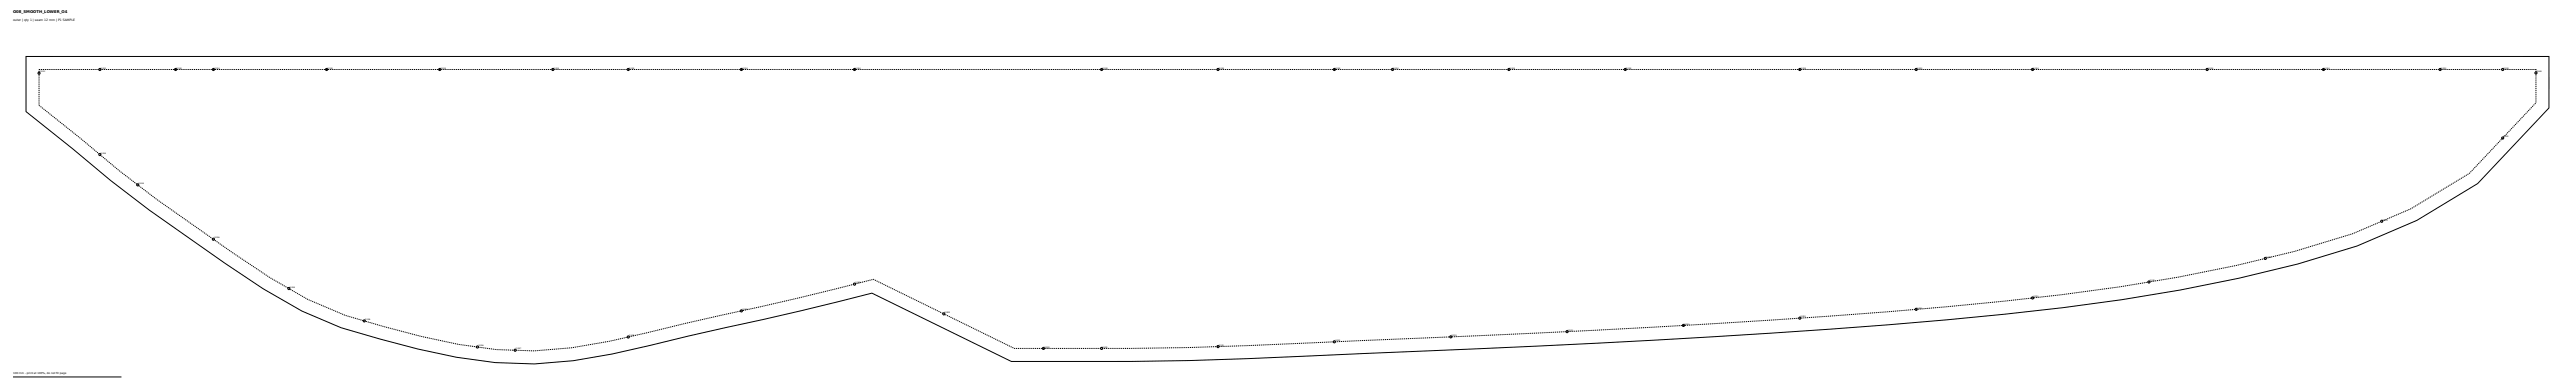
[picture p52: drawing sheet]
<svg xmlns="http://www.w3.org/2000/svg" width="2375mm" height="359mm" viewBox="0 0 2375 359" stroke-linecap="round" stroke-linejoin="round" font-family="sans-serif">
<defs><g id="words">
<text font-size="3.5" x="12" y="12">O08_SMOOTH_LOWER_O4</text>
<text font-size="2.8" x="12" y="19">outer | qty 1 | seam 12 mm | P1 SAMPLE</text>
<text font-size="2.5" x="12" y="344">100 mm - print at 100%, do not fit page</text>
<g font-size="1.8">
<text x="93" y="63">J1194</text>
<text x="163" y="63">J1194</text>
<text x="197" y="63">J1194</text>
<text x="302" y="63">J1194</text>
<text x="406" y="63">J1194</text>
<text x="511" y="63">J1194</text>
<text x="580" y="63">J1194</text>
<text x="684" y="63">J1194</text>
<text x="789" y="63">J1194</text>
<text x="1017" y="63">J1194</text>
<text x="1124" y="63">J1194</text>
<text x="1231" y="63">J1194</text>
<text x="1285" y="63">J1194</text>
<text x="1392" y="63">J1194</text>
<text x="1499" y="63">J1194</text>
<text x="1660" y="63">J1194</text>
<text x="1768" y="63">J1194</text>
<text x="1875" y="63">J1194</text>
<text x="2036" y="63">J1194</text>
<text x="2143" y="63">J1194</text>
<text x="2251" y="63">J1194</text>
<text x="2309" y="63">J1194</text>
<text x="37" y="67">J1202</text>
<text x="2339" y="66">J1061</text>
<text x="2309" y="126">J1201</text>
<text x="93" y="142">J1196</text>
<text x="128" y="170">J1196</text>
<text x="2197" y="203">J1201</text>
<text x="197" y="220">J1196</text>
<text x="2090" y="237">J1201</text>
<text x="789" y="261">J1199</text>
<text x="1982" y="259">J1201</text>
<text x="267" y="265">J1196</text>
<text x="1875" y="274">J1201</text>
<text x="684" y="286">J1198</text>
<text x="1768" y="284">J1201</text>
<text x="871" y="288">J1200</text>
<text x="1660" y="292">J1201</text>
<text x="337" y="295">J1196</text>
<text x="1553" y="299">J1201</text>
<text x="1446" y="305">J1201</text>
<text x="580" y="310">J1197</text>
<text x="1338" y="310">J1201</text>
<text x="1231" y="314">J1201</text>
<text x="441" y="319">J1196</text>
<text x="476" y="322">J1197</text>
<text x="963" y="320">J1200</text>
<text x="1017" y="320">J1201</text>
<text x="1124" y="319">J1201</text>
</g>
</g></defs>
<g fill="none" stroke="#000" stroke-width=".92">
<path d="M24 52h2327v47l-66 70-56 34-55 24a1314 1314 0 0 1-217 49l-54 7-108 12-108 8-161 10-107 6-269 11-53 2-54 1h-110l-129-63a2925 2925 0 0 1-135 32l-105 24a341 341 0 0 1-143 3l-36-8-35-9-35-10-37-15-35-21-36-24-70-49-35-27-35-29-43-34zM12 347h100"/>
<circle cx="36" cy="67" r="1"/>
<circle cx="92" cy="64" r="1"/>
<circle cx="162" cy="64" r="1"/>
<circle cx="197" cy="64" r="1"/>
<circle cx="301" cy="64" r="1"/>
<circle cx="405" cy="64" r="1"/>
<circle cx="510" cy="64" r="1"/>
<circle cx="579" cy="64" r="1"/>
<circle cx="684" cy="64" r="1"/>
<circle cx="788" cy="64" r="1"/>
<circle cx="1016" cy="64" r="1"/>
<circle cx="1123" cy="64" r="1"/>
<circle cx="1230" cy="64" r="1"/>
<circle cx="1284" cy="64" r="1"/>
<circle cx="1391" cy="64" r="1"/>
<circle cx="1499" cy="64" r="1"/>
<circle cx="1660" cy="64" r="1"/>
<circle cx="1767" cy="64" r="1"/>
<circle cx="1874" cy="64" r="1"/>
<circle cx="2035" cy="64" r="1"/>
<circle cx="2143" cy="64" r="1"/>
<circle cx="2250" cy="64" r="1"/>
<circle cx="2308" cy="64" r="1"/>
<circle cx="2339" cy="67" r="1"/>
<circle cx="2308" cy="127" r="1"/>
<circle cx="92" cy="142" r="1"/>
<circle cx="127" cy="170" r="1"/>
<circle cx="2196" cy="204" r="1"/>
<circle cx="197" cy="220" r="1"/>
<circle cx="2089" cy="238" r="1"/>
<circle cx="1982" cy="260" r="1"/>
<circle cx="266" cy="266" r="1"/>
<circle cx="788" cy="262" r="1"/>
<circle cx="1874" cy="274" r="1"/>
<circle cx="336" cy="296" r="1"/>
<circle cx="684" cy="286" r="1"/>
<circle cx="870" cy="289" r="1"/>
<circle cx="1552" cy="300" r="1"/>
<circle cx="1660" cy="293" r="1"/>
<circle cx="1767" cy="285" r="1"/>
<circle cx="440" cy="320" r="1"/>
<circle cx="579" cy="310" r="1"/>
<circle cx="1123" cy="319" r="1"/>
<circle cx="1230" cy="315" r="1"/>
<circle cx="1338" cy="310" r="1"/>
<circle cx="1445" cy="305" r="1"/>
<circle cx="475" cy="323" r="1"/>
<circle cx="962" cy="321" r="1"/>
<circle cx="1016" cy="321" r="1"/>
</g>
<path d="M36 64h2303v31l-62 65-54 32-54 23a1301 1301 0 0 1-214 49l-54 7-107 12-107 8-161 10-108 6-268 11-54 2-53 1h-108l-130-64a2966 2966 0 0 1-139 33l-104 24a330 330 0 0 1-139 3l-35-7-69-19-35-15-35-20-35-23-69-49-36-27-34-29-39-31z" fill="none" stroke="#000" stroke-width=".92" stroke-dasharray="1.1 .7" stroke-linecap="butt"/>
<use href="#words"/>
</svg>
